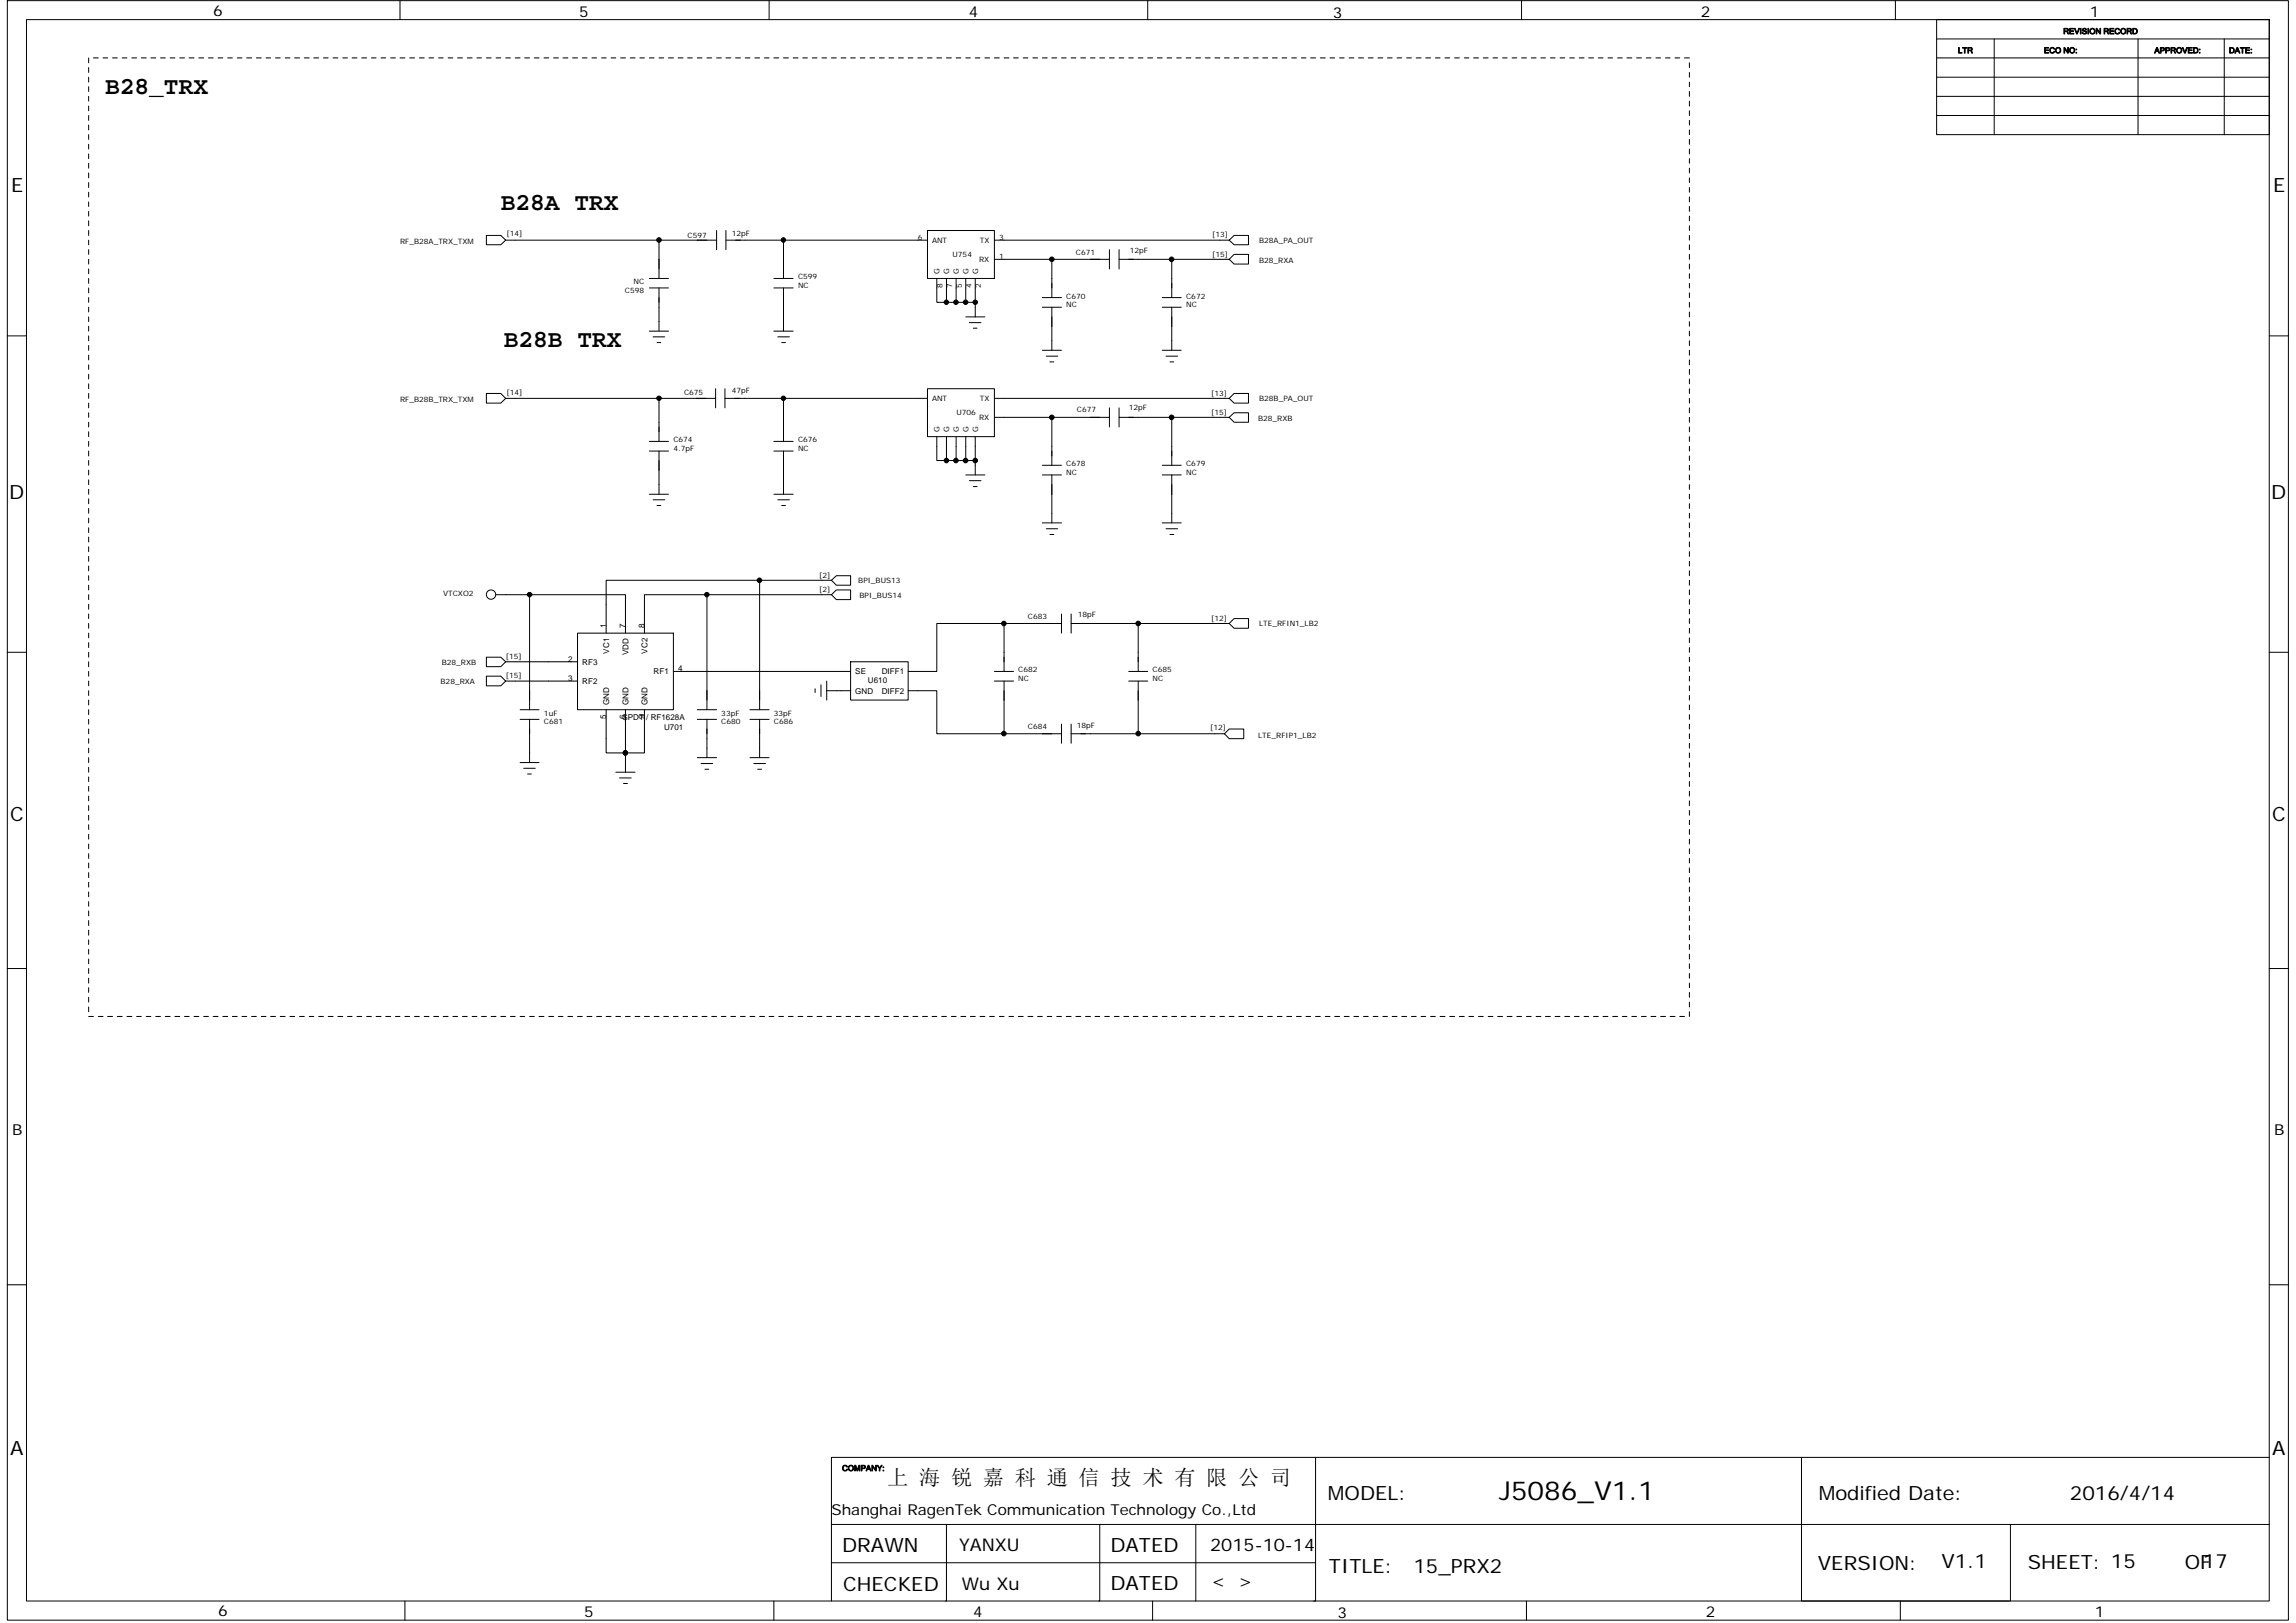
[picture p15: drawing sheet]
<svg xmlns="http://www.w3.org/2000/svg" width="297mm" height="210mm" viewBox="0 0 297 210" stroke-linecap="round" stroke-linejoin="round" font-family="sans-serif">
<defs><g id="words">
<text font-size="3.4" x="193.9" y="194.1">J5086_V1.1</text>
<g font-size="3.2">
<text x="13.6" y="12.2">B28_TRX</text>
<text x="64.8" y="27.2">B28A TRX</text>
<text x="65.2" y="44.8">B28B TRX</text>
</g>
<text font-size="2.8" x="114.8" y="192.2">上 海 锐 嘉 科 通 信 技 术 有 限 公 司</text>
<g font-size="2.5">
<text x="1.4" y="24.9">E</text>
<text x="294.1" y="24.9">E</text>
<text x="1.2" y="64.5">D</text>
<text x="293.8" y="64.5">D</text>
<text x="1.3" y="106.2">C</text>
<text x="294" y="106.2">C</text>
<text x="1.3" y="188.3">A</text>
<text x="294" y="188.3">A</text>
<text x="171.8" y="194">MODEL:</text>
<text x="235.3" y="194">Modified Date:</text>
<text x="267.8" y="194">2016/4/14</text>
<text x="108.9" y="200.9">DRAWN</text>
<text x="143.7" y="200.9">DATED</text>
<text x="171.9" y="203.6">TITLE:</text>
<text x="182.9" y="203.6">15_PRX2</text>
<text x="235.2" y="203.2">VERSION:</text>
<text x="251.2" y="202.9">V1.1</text>
<text x="262.3" y="203.1">SHEET: 15</text>
<text x="282.7" y="203.1">OF17</text>
<text x="109.1" y="205.8">CHECKED</text>
<text x="143.7" y="205.7">DATED</text>
</g>
<g font-size="2.3">
<text x="124.1" y="200.7">YANXU</text>
<text x="156.6" y="200.7">2015-10-14</text>
<text x="124.4" y="205.7">Wu Xu</text>
<text x="156.7" y="205.3">&lt;</text>
<text x="160.2" y="205.3">&gt;</text>
</g>
<g font-size="2">
<text x="27.6" y="2.1">6</text>
<text x="74.9" y="2.2">5</text>
<text x="125.3" y="2.2">4</text>
<text x="172.4" y="2.3">3</text>
<text x="220" y="2.2">2</text>
<text x="270.4" y="2.2">1</text>
<text x="1.6" y="146.9">B</text>
<text x="294.2" y="146.9">B</text>
<text x="107.6" y="196">Shanghai RagenTek Communication Technology Co.,Ltd</text>
<text x="28.2" y="209.1">6</text>
<text x="75.6" y="209.2">5</text>
<text x="125.9" y="209.2">4</text>
<text x="173.1" y="209.4">3</text>
<text x="220.7" y="209.2">2</text>
<text x="271" y="209.2">1</text>
</g>
<g font-size="1">
<text x="266.9" y="4.4">REVISION RECORD</text>
<text x="253.3" y="6.9">LTR</text>
<text x="264.4" y="6.9">ECO NO:</text>
<text x="278.7" y="6.9">APPROVED:</text>
<text x="288.4" y="6.9">DATE:</text>
<text x="51.7" y="31.6">RF_B28A_TRX_TXM</text>
<text x="65.5" y="30.6">[14]</text>
<text x="89" y="30.8">C597</text>
<text x="94.7" y="30.6">12pF</text>
<text x="118.7" y="31.1">6</text>
<text x="120.6" y="31.4">ANT</text>
<text x="121.6" y="35.4" transform="rotate(-90 121.6 35.4)">G</text>
<text x="122.8" y="35.4" transform="rotate(-90 122.8 35.4)">G</text>
<text x="123.2" y="33.3">U754</text>
<text x="124.1" y="35.4" transform="rotate(-90 124.1 35.4)">G</text>
<text x="125.3" y="35.4" transform="rotate(-90 125.3 35.4)">G</text>
<text x="126.5" y="35.4" transform="rotate(-90 126.5 35.4)">G</text>
<text x="126.7" y="33.9">RX</text>
<text x="126.8" y="31.4">TX</text>
<text x="129.3" y="33.5">1</text>
<text x="129.3" y="31.1">3</text>
<text x="139.2" y="33">C671</text>
<text x="146.2" y="32.8">12pF</text>
<text x="156.8" y="33.3">[15]</text>
<text x="156.8" y="30.7">[13]</text>
<text x="162.9" y="34">B28_RXA</text>
<text x="162.9" y="31.5">B28A_PA_OUT</text>
<text x="80.9" y="37.9">C598</text>
<text x="82" y="36.8">NC</text>
<text x="103.2" y="36.2">C599</text>
<text x="103.2" y="37.3">NC</text>
<text x="121.9" y="37.3" transform="rotate(-90 121.9 37.3)">8</text>
<text x="123.2" y="37.3" transform="rotate(-90 123.2 37.3)">7</text>
<text x="124.4" y="37.3" transform="rotate(-90 124.4 37.3)">5</text>
<text x="125.7" y="37.3" transform="rotate(-90 125.7 37.3)">4</text>
<text x="126.9" y="37.3" transform="rotate(-90 126.9 37.3)">2</text>
<text x="137.9" y="38.6">C670</text>
<text x="137.9" y="39.8">NC</text>
<text x="153.5" y="38.6">C672</text>
<text x="153.5" y="39.8">NC</text>
<text x="51.7" y="52">RF_B28B_TRX_TXM</text>
<text x="65.5" y="51.2">[14]</text>
<text x="88.5" y="51.2">C675</text>
<text x="94.7" y="50.9">47pF</text>
<text x="120.6" y="51.9">ANT</text>
<text x="123.7" y="53.7">U706</text>
<text x="126.8" y="51.9">TX</text>
<text x="139.3" y="53.3">C677</text>
<text x="146" y="53">12pF</text>
<text x="156.7" y="53.7">[15]</text>
<text x="156.7" y="51.3">[13]</text>
<text x="162.9" y="51.9">B28B_PA_OUT</text>
<text x="87.1" y="57.2">C674</text>
<text x="87.1" y="58.4">4.7pF</text>
<text x="103.2" y="57.2">C676</text>
<text x="103.2" y="58.4">NC</text>
<text x="121.6" y="55.9" transform="rotate(-90 121.6 55.9)">G</text>
<text x="122.8" y="55.9" transform="rotate(-90 122.8 55.9)">G</text>
<text x="124.1" y="55.9" transform="rotate(-90 124.1 55.9)">G</text>
<text x="125.3" y="55.9" transform="rotate(-90 125.3 55.9)">G</text>
<text x="126.5" y="55.9" transform="rotate(-90 126.5 55.9)">G</text>
<text x="126.7" y="54.4">RX</text>
<text x="162.8" y="54.5">B28_RXB</text>
<text x="137.9" y="60.3">C678</text>
<text x="137.9" y="61.4">NC</text>
<text x="153.5" y="60.3">C679</text>
<text x="153.5" y="61.4">NC</text>
<text x="57.3" y="77.1">VTCXO2</text>
<text x="106" y="76.6">[2]</text>
<text x="106" y="74.8">[2]</text>
<text x="111" y="75.5">BPI_BUS13</text>
<text x="111.2" y="77.3">BPI_BUS14</text>
<text x="78.4" y="81.3" transform="rotate(-90 78.4 81.3)">1</text>
<text x="80.9" y="81.3" transform="rotate(-90 80.9 81.3)">7</text>
<text x="83.4" y="81.3" transform="rotate(-90 83.4 81.3)">8</text>
<text x="133" y="80">C683</text>
<text x="139.4" y="79.8">18pF</text>
<text x="156.7" y="80.3">[12]</text>
<text x="162.9" y="81">LTE_RFIN1_LB2</text>
<text x="57" y="88.5">B28_RXA</text>
<text x="57.1" y="86">B28_RXB</text>
<text x="65.4" y="85.2">[15]</text>
<text x="65.4" y="87.7">[15]</text>
<text x="73.5" y="88.1">3</text>
<text x="73.5" y="85.6">2</text>
<text x="75.3" y="88.5">RF2</text>
<text x="75.3" y="86">RF3</text>
<text x="78.8" y="84.6" transform="rotate(-90 78.8 84.6)">VC1</text>
<text x="81.3" y="84.8" transform="rotate(-90 81.3 84.8)">VDD</text>
<text x="83.8" y="84.6" transform="rotate(-90 83.8 84.6)">VC2</text>
<text x="84.6" y="87.2">RF1</text>
<text x="87.7" y="86.9">4</text>
<text x="110.7" y="89.7">GND</text>
<text x="110.7" y="87.2">SE</text>
<text x="112.3" y="88.3">U610</text>
<text x="114.1" y="87.2">DIFF1</text>
<text x="114.1" y="89.7">DIFF2</text>
<text x="131.7" y="87">C682</text>
<text x="131.7" y="88.1">NC</text>
<text x="149.1" y="87">C685</text>
<text x="149.1" y="88.1">NC</text>
<text x="70.4" y="93.7">C681</text>
<text x="70.4" y="92.6">1uF</text>
<text x="78.4" y="93" transform="rotate(-90 78.4 93)">5</text>
<text x="78.8" y="91.2" transform="rotate(-90 78.8 91.2)">GND</text>
<text x="80.5" y="93.2">SPDT / RF1628A</text>
<text x="80.9" y="93" transform="rotate(-90 80.9 93)">6</text>
<text x="81.3" y="91.2" transform="rotate(-90 81.3 91.2)">GND</text>
<text x="83.4" y="93" transform="rotate(-90 83.4 93)">9</text>
<text x="83.8" y="91.2" transform="rotate(-90 83.8 91.2)">GND</text>
<text x="85.9" y="94.4">U701</text>
<text x="93.3" y="93.7">C680</text>
<text x="93.3" y="92.6">33pF</text>
<text x="100.1" y="93.7">C686</text>
<text x="100.1" y="92.6">33pF</text>
<text x="133" y="94.3">C684</text>
<text x="139.3" y="94.2">18pF</text>
<text x="156.6" y="94.4">[12]</text>
<text x="162.8" y="95.4">LTE_RFIP1_LB2</text>
<text x="108.9" y="190.3">COMPANY:</text>
</g>
</g></defs>
<g fill="none" stroke="#000" stroke-width=".13">
<path d="M.9 .1h295.2v209.5h-295.2zM3.4 2.5h290.2v204.6h-290.2zM11.5 7.5v.6M11.5 8.7v.7M11.5 10v.6M11.5 11.2v.6M11.5 12.5v.6M11.5 13.7v.6M11.5 14.9v.7M11.5 16.2v.6M11.5 17.4v.6M11.5 18.7v.6"/>
<path d="M11.5 19.9v.6M12.1 7.5h.6M13.3 7.5h.6M14.6 7.5h.6M15.8 7.5h.6M17.1 7.5h.6M18.3 7.5h.6M19.5 7.5h.6M20.8 7.5h.6M22 7.5h.6M23.3 7.5h.6M24.5 7.5h.6"/>
<path d="M25.7 7.5h.6M27 7.5h.6M28.2 7.5h.6M29.5 7.5h.6M30.7 7.5h.6M31.9 7.5h.7M33.2 7.5h.6M34.4 7.5h.6M35.6 7.5h.7M36.9 7.5h.6M38.1 7.5h.7M39.4 7.5h.6"/>
<path d="M40.6 7.5h.6M41.8 7.5h.7M43.1 7.5h.6M44.3 7.5h.7M45.5 7.5h.7M46.8 7.5h.6M48 7.5h.7M49.3 7.5h.6M50.5 7.5h.7M51.7 7.5h.7M51.7 .1v2.4M53 7.5h.6"/>
<path d="M54.2 7.5h.7M55.5 7.5h.6M56.7 7.5h.6M58 7.5h.6M59.2 7.5h.6M60.4 7.5h.7M61.7 7.5h.6M62.9 7.5h.6M64.2 7.5h.6M65.4 7.5h.6M66.7 7.5h.6M67.9 7.5h.6"/>
<path d="M69.1 7.5h.6M70.4 7.5h.6M71.6 7.5h.6M72.8 7.5h.7M74.1 7.5h.6M75.3 7.5h.6M76.6 7.5h.6M77.8 7.5h.6M79.1 7.5h.6M80.3 7.5h.6M81.5 7.5h.7M82.8 7.5h.6"/>
<path d="M84 7.5h.6M85.3 7.5h.6M86.5 7.5h.6M87.7 7.5h.7M89 7.5h.6M90.2 7.5h.6M91.5 7.5h.6M92.7 7.5h.6M93.9 7.5h.6M95.2 7.5h.6M96.4 7.5h.6M97.7 7.5h.6"/>
<path d="M98.9 7.5h.6M99.5 .1v2.4M100.1 7.5h.6M101.4 7.5h.6M102.6 7.5h.6M103.9 7.5h.6M105.1 7.5h.6M106.3 7.5h.7M107.6 7.5h.6M108.8 7.5h.6M110 7.5h.7M111.3 7.5h.6"/>
<path d="M112.5 7.5h.7M113.8 7.5h.6M115 7.5h.6M116.2 7.5h.7M117.5 7.5h.6M118.7 7.5h.7M120 7.5h.6M121.2 7.5h.6M122.4 7.5h.7M123.7 7.5h.6M124.9 7.5h.6M126.2 7.5h.6"/>
<path d="M127.4 7.5h.6M128.6 7.5h.7M129.9 7.5h.6M131.1 7.5h.6M132.4 7.5h.6M133.6 7.5h.6M134.8 7.5h.7M136.1 7.5h.6M137.3 7.5h.6M138.6 7.5h.6M139.8 7.5h.6M141.1 7.5h.6"/>
<path d="M142.3 7.5h.6M143.5 7.5h.7M144.8 7.5h.6M146 7.5h.6M147.3 7.5h.6M148.5 7.5h.6M148.5 .1v2.4M149.7 7.5h.7M151 7.5h.6M152.2 7.5h.6M153.5 7.5h.6M154.7 7.5h.6"/>
<path d="M155.9 7.5h.7M157.2 7.5h.6M158.4 7.5h.6M159.7 7.5h.6M160.9 7.5h.6M162.1 7.5h.7M163.4 7.5h.6M164.6 7.5h.6M165.9 7.5h.6M167.1 7.5h.6M168.4 7.5h.5M169.6 7.5h.6"/>
<path d="M170.8 7.5h.6M172.1 7.5h.6M173.3 7.5h.6M174.5 7.5h.7M175.8 7.5h.6M177 7.5h.6M178.3 7.5h.6M179.5 7.5h.6M180.7 7.5h.7M182 7.5h.6M183.2 7.5h.7M184.4 7.5h.7"/>
<path d="M185.7 7.5h.6M186.9 7.5h.7M188.2 7.5h.6M189.4 7.5h.6M190.6 7.5h.7M191.9 7.5h.6M193.1 7.5h.7M194.4 7.5h.6M195.6 7.5h.6M196.8 .1v2.4M196.8 7.5h.7M198.1 7.5h.6"/>
<path d="M199.3 7.5h.6M200.6 7.5h.6M201.8 7.5h.6M203.1 7.5h.6M204.3 7.5h.6M205.5 7.5h.7M206.8 7.5h.6M208 7.5h.6M209.3 7.5h.6M210.5 7.5h.6M211.7 7.5h.7M213 7.5h.6"/>
<path d="M214.2 7.5h.6M215.5 7.5h.6M216.7 7.5h.6M217.9 7.5h.7M218.6 8.1v.6M218.6 9.4v.6M218.6 10.6v.6M218.6 11.8v.7M218.6 13.1v.6M218.6 14.3v.6M218.6 15.6v.6M218.6 16.8v.6"/>
<path d="M218.6 18v.7M218.6 19.3v.6M245.2 .1v2.4M250.5 2.5h43.1v14.9h-43.1zM250.5 12.5h43.1M250.5 14.9h43.1M250.5 10h43.1M250.5 7.5h43.1M250.5 5h43.1M258 5v12.4M276.6 5v12.4M287.8 5v12.4"/>
<path d="M11.5 21.1v.7M11.5 22.4v.6M11.5 23.6v.7M11.5 24.9v.6M11.5 26.1v.6M11.5 27.3v.7M11.5 28.6v.6M11.5 29.8v.7M11.5 31.1v.6M11.5 32.3v.6M11.5 33.5v.7M11.5 34.8v.6"/>
<path d="M11.5 36v.7M11.5 37.3v.6M11.5 38.5v.6M11.5 39.8v.6M65.4 31.1l-.6 .6h-1.9v-1.2h1.9l.6 .6h19.9v4.9M84 37.3h2.5M84 36h2.5M85.3 31.1h7.4M85.3 37.3v5.5M92.7 29.8v2.5M93.9 31.1h7.5M93.9 29.8v2.5"/>
<path d="M100.1 37.3h2.5M100.1 36h2.5M101.4 37.3v5.5M120 31.1h-18.6v4.9M120 29.8h8.6v6.2h-8.6zM121.2 36v3.1h1.2M122.4 36v3.1h1.3M123.7 36v3.1h1.2M124.9 36v3.1h1.3M126.2 36v5M128.6 31.1h30.4l.7-.6h1.8v1.2h-1.8l-.7-.6M128.6 33.5h7.5"/>
<path d="M134.8 38.5h2.5M134.8 39.8h2.5M136.1 39.8v5.5M143.5 32.3v2.5M143.5 33.5h-7.4v5M144.8 33.5h14.2l.7-.6h1.8v1.3h-1.8l-.7-.7M144.8 32.3v2.5M150.4 38.5h2.4M150.4 39.8h2.4M151.6 33.5v5M151.6 39.8v5.5M218.6 20.5v.6"/>
<path d="M218.6 21.8v.6M218.6 23v.6M218.6 24.3v.6M218.6 25.5v.6M218.6 26.7v.6M218.6 28v.6M218.6 29.2v.6M218.6 30.5v.6M218.6 31.7v.6M218.6 32.9v.6M218.6 34.2v.6M218.6 35.4v.6"/>
<path d="M218.6 36.7v.6M218.6 37.9v.6M218.6 39.1v.7M.9 43.5h2.5M11.5 41v.6M11.5 42.2v.6M11.5 43.5v.6M11.5 44.7v.6M11.5 46v.6M11.5 47.2v.6M11.5 48.4v.6M11.5 49.7v.6"/>
<path d="M11.5 50.9v.6M11.5 52.2v.6M11.5 53.4v.6M11.5 54.6v.6M11.5 55.9v.6M11.5 57.1v.6M11.5 58.4v.6M11.5 59.6v.6M65.4 51.5l-.6 .7h-1.9v-1.3h1.9l.6 .6h19.9v5.6M84 57.1h2.5M84 58.4h2.5M84 42.8h2.5"/>
<path d="M84.5 43.6h1.5M85 44.3h.5M85.3 51.5h7.3M85.3 58.4v5.5M92.6 50.3v2.5M93.8 50.3v2.5M100.1 57.1h2.5M100.1 58.4h2.5M100.1 42.8h2.5M100.6 43.6h1.5M101.1 44.3h.5M101.4 51.5v5.6"/>
<path d="M101.4 58.4v5.5M120 51.5h-26.2M120 50.3h8.6v6.2h-8.6zM121.2 56.5v3.1h1.2M122.4 56.5v3.1h1.3M123.7 56.5v3.1h1.2M124.9 56.5v3.1h1.3M124.9 41h2.5M125.4 41.7h1.5M125.9 42.5h.5M126.2 56.5v4.9M128.6 51.5h30.4l.7-.6h1.8v1.3h-1.8l-.7-.7"/>
<path d="M128.6 54h14.9M134.8 45.3h2.5M135.4 46.1h1.4M135.8 46.8h.5M136.1 54v6.2M143.5 52.8v2.4M144.8 54h14.2l.7-.6h1.8v1.2h-1.8l-.7-.6M144.8 52.8v2.4M150.4 45.3h2.4M150.9 46.1h1.5M151.4 46.8h.4M151.6 54v6.2"/>
<path d="M218.6 40.4v.6M218.6 41.6v.6M218.6 42.8v.7M218.6 44.1v.6M218.6 45.3v.7M218.6 46.6v.6M218.6 47.8v.6M218.6 49v.7M218.6 50.3v.6M218.6 51.5v.7M218.6 52.8v.6M218.6 54v.6"/>
<path d="M218.6 55.2v.7M218.6 56.5v.6M218.6 57.7v.7M218.6 59v.6M293.6 43.5h2.5M11.5 60.8v.6M11.5 62.1v.6M11.5 63.3v.6M11.5 64.5v.7M11.5 65.8v.6M11.5 67v.6M11.5 68.3v.6"/>
<path d="M11.5 69.5v.6M11.5 70.7v.7M11.5 72v.6M11.5 73.2v.7M11.5 74.5v.6M11.5 75.7v.6M11.5 76.9v.7M11.5 78.2v.6M11.5 79.4v.6M64.2 76.9h4.3v14.9M68.5 76.9h12.4v5M84 63.9h2.5"/>
<path d="M84.5 64.7h1.5M85 65.4h.5M91.5 76.9h-8.1v5M91.5 76.9v14.9M98.3 75.1h-19.9v6.8M100.1 63.9h2.5M100.6 64.7h1.5M101.1 65.4h.5M107.6 76.9l.6 .7h1.8v-1.3h-1.8l-.6 .6h-16.1M107.6 75.1l.6 .6h1.8v-1.2h-1.8l-.6 .6h-9.3v16.7M124.9 61.4h2.5M125.4 62.2h1.5"/>
<path d="M125.9 62.9h.5M134.8 60.2h2.5M134.8 61.4h2.5M134.8 67.6h2.5M135.4 68.4h1.4M135.8 69.2h.5M136.1 61.4v6.2M137.3 79.4v2.5M138.6 79.4v2.5M150.4 60.2h2.4M150.4 61.4h2.4M150.4 67.6h2.4"/>
<path d="M150.9 68.4h1.5M151.4 69.2h.4M151.6 61.4v6.2M218.6 60.2v.6M218.6 61.4v.7M218.6 62.7v.6M218.6 63.9v.6M218.6 65.2v.6M218.6 66.4v.6M218.6 67.6v.7M218.6 68.9v.6M218.6 70.1v.6"/>
<path d="M218.6 71.4v.6M218.6 72.6v.6M218.6 73.9v.6M218.6 75.1v.6M218.6 76.3v.6M218.6 77.6v.6M218.6 78.8v.6M.9 84.4h2.5M11.5 80.7v.6M11.5 81.9v.6M11.5 83.1v.7M11.5 84.4v.6"/>
<path d="M11.5 85.6v.7M11.5 86.9v.6M11.5 88.1v.6M11.5 89.4v.6M11.5 90.6v.6M11.5 91.8v.7M11.5 93.1v.6M11.5 94.3v.6M11.5 95.6v.6M11.5 96.8v.6M11.5 98v.7M11.5 99.3v.6"/>
<path d="M65.4 85.6l-.6 .7h-1.9v-1.3h1.9l.6 .6h9.3M65.4 88.1l-.6 .6h-1.9v-1.2h1.9l.6 .6h9.3M67.3 93.1h2.4M67.3 91.8h2.4M67.3 98.7h2.4M67.8 99.4h1.5M68.5 93.1v5.6M74.7 81.9h12.4v9.9h-12.4zM78.4 91.8v5.6h2.5M79.7 99.9h2.5M80.9 91.8v5.6M80.9 97.4v2.5"/>
<path d="M83.4 91.8v5.6h-2.5M90.2 93.1h2.5M90.2 91.8h2.5M90.2 98h2.5M90.7 98.8h1.5M91.2 99.5h.5M91.5 93.1v4.9M97 93.1h2.5M97 91.8h2.5M97 98h2.5M97.5 98.8h1.5M98 99.5h.5"/>
<path d="M98.3 93.1v4.9M105.4 89.1v.5M106.2 88.6v1.5M107 88.1v2.5M110 86.9h-22.9M110 89.4h-3M110 85.6h7.5v5h-7.5zM117.5 89.4h3.7v5.5h8.7M128.6 86.9h2.5M128.6 88.1h2.5M129.9 80.7h-8.7v6.2h-3.7M129.9 88.1v6.8h7.4"/>
<path d="M137.3 80.7h-7.4v6.2M137.3 93.7v2.5M138.6 80.7h8.7M138.6 93.7v2.5M138.6 94.9h8.7M146 86.9h2.5M146 88.1h2.5M147.3 88.1v6.8h11.1l.6-.6h1.9v1.3h-1.9l-.6-.7M159 80.7l.7 .6h1.8v-1.3h-1.8l-.7 .7h-11.7v6.2M218.6 80v.7M218.6 81.3v.6M218.6 82.5v.6"/>
<path d="M218.6 83.8v.6M218.6 85v.6M218.6 86.3v.6M218.6 87.5v.6M218.6 88.7v.7M218.6 90v.6M218.6 91.2v.6M218.6 92.5v.6M218.6 93.7v.6M218.6 94.9v.7M218.6 96.2v.6M218.6 97.4v.6"/>
<path d="M218.6 98.7v.6M218.6 99.9v.6M293.6 84.4h2.5M11.5 100.5v.6M11.5 101.7v.7M11.5 103v.6M11.5 104.2v.7M11.5 105.5v.6M11.5 106.7v.6M11.5 107.9v.7M11.5 109.2v.6M11.5 110.4v.7"/>
<path d="M11.5 111.7v.6M11.5 112.9v.6M11.5 114.2v.6M11.5 115.4v.6M11.5 116.6v.6M11.5 117.9v.6M11.5 119.1v.6M68.3 100.1h.4M80.2 100.6h1.5M80.7 101.4h.5M218.6 101.1v.6M218.6 102.4v.6"/>
<path d="M218.6 103.6v.6M218.6 104.9v.6M218.6 106.1v.6M218.6 107.3v.6M218.6 108.6v.6M218.6 109.8v.6M218.6 111.1v.6M218.6 112.3v.6M218.6 113.5v.7M218.6 114.8v.6M218.6 116v.6M218.6 117.2v.7"/>
<path d="M218.6 118.5v.6M218.6 119.7v.7M.9 125.3h2.5M11.5 120.4v.6M11.5 121.6v.6M11.5 122.8v.6M11.5 124.1v.6M11.5 125.3v.6M11.5 126.6v.6M11.5 127.8v.6M11.5 129v.6M11.5 130.3v.6"/>
<path d="M11.5 131.5h.6M12.7 131.5h.6M13.9 131.5h.7M15.2 131.5h.6M16.4 131.5h.7M17.7 131.5h.6M18.9 131.5h.6M20.1 131.5h.7M21.4 131.5h.6M22.6 131.5h.7M23.9 131.5h.6M25.1 131.5h.6"/>
<path d="M26.3 131.5h.7M27.6 131.5h.6M28.8 131.5h.7M30.1 131.5h.6M31.3 131.5h.6M32.6 131.5h.6M33.8 131.5h.6M35 131.5h.6M36.3 131.5h.6M37.5 131.5h.6M38.8 131.5h.6M40 131.5h.6"/>
<path d="M41.2 131.5h.6M42.5 131.5h.6M43.7 131.5h.6M45 131.5h.5M46.2 131.5h.6M47.4 131.5h.6M48.7 131.5h.6M49.9 131.5h.6M51.2 131.5h.5M52.4 131.5h.6M53.6 131.5h.6M54.9 131.5h.6"/>
<path d="M56.1 131.5h.6M57.3 131.5h.7M58.6 131.5h.6M59.8 131.5h.6M61.1 131.5h.6M62.3 131.5h.6M63.5 131.5h.7M64.8 131.5h.6M66 131.5h.7M67.3 131.5h.6M68.5 131.5h.6M69.7 131.5h.7"/>
<path d="M71 131.5h.6M72.2 131.5h.6M73.5 131.5h.6M74.7 131.5h.6M75.9 131.5h.7M77.2 131.5h.6M78.4 131.5h.7M79.7 131.5h.6M80.9 131.5h.6M82.2 131.5h.6M83.4 131.5h.6M84.6 131.5h.7"/>
<path d="M85.9 131.5h.6M87.1 131.5h.6M88.4 131.5h.6M89.6 131.5h.6M90.8 131.5h.7M92.1 131.5h.6M93.3 131.5h.6M94.5 131.5h.7M95.8 131.5h.6M97 131.5h.7M98.3 131.5h.6M99.5 131.5h.6"/>
<path d="M100.8 131.5h.6M102 131.5h.6M103.2 131.5h.7M104.5 131.5h.6M105.7 131.5h.6M107 131.5h.6M108.2 131.5h.6M109.4 131.5h.6M110.7 131.5h.6M111.9 131.5h.6M113.2 131.5h.6M114.4 131.5h.6"/>
<path d="M115.6 131.5h.6M116.9 131.5h.6M118.1 131.5h.6M119.4 131.5h.6M120.6 131.5h.6M121.8 131.5h.6M123.1 131.5h.6M124.3 131.5h.6M125.5 131.5h.7M126.8 131.5h.6M128 131.5h.6M129.3 131.5h.6"/>
<path d="M130.5 131.5h.6M131.7 131.5h.7M133 131.5h.6M134.2 131.5h.6M135.5 131.5h.6M136.7 131.5h.6M137.9 131.5h.7M139.2 131.5h.6M140.4 131.5h.7M141.7 131.5h.6M142.9 131.5h.6M144.2 131.5h.6"/>
<path d="M145.4 131.5h.6M146.6 131.5h.7M147.9 131.5h.6M149.1 131.5h.6M150.4 131.5h.6M151.6 131.5h.6M152.8 131.5h.7M154.1 131.5h.6M155.3 131.5h.6M156.6 131.5h.6M157.8 131.5h.6M159 131.5h.7"/>
<path d="M160.3 131.5h.6M161.5 131.5h.6M162.8 131.5h.6M164 131.5h.6M165.2 131.5h.7M166.5 131.5h.6M167.7 131.5h.7M168.9 131.5h.7M170.2 131.5h.6M171.4 131.5h.7M172.7 131.5h.6M173.9 131.5h.6"/>
<path d="M175.2 131.5h.6M176.4 131.5h.6M177.6 131.5h.7M178.9 131.5h.6M180.1 131.5h.6M181.4 131.5h.6M182.6 131.5h.6M183.9 131.5h.5M185.1 131.5h.6M186.3 131.5h.6M187.6 131.5h.6M188.8 131.5h.6"/>
<path d="M190 131.5h.6M191.3 131.5h.6M192.5 131.5h.6M193.8 131.5h.6M195 131.5h.6M196.2 131.5h.6M197.5 131.5h.6M198.7 131.5h.6M199.9 131.5h.7M201.2 131.5h.6M202.4 131.5h.7M203.7 131.5h.6"/>
<path d="M204.9 131.5h.6M206.2 131.5h.6M207.4 131.5h.6M208.6 131.5h.7M209.9 131.5h.6M211.1 131.5h.6M212.4 131.5h.6M213.6 131.5h.6M214.8 131.5h.7M216.1 131.5h.6M217.3 131.5h.6M218.6 121v.6"/>
<path d="M218.6 122.2v.6M218.6 123.4v.7M218.6 124.7v.6M218.6 125.9v.7M218.6 127.2v.6M218.6 128.4v.6M218.6 129.6v.7M218.6 130.9v.6M293.6 125.3h2.5M.9 166.2h2.5M293.6 166.2h2.5M107.6 197.2h186"/>
<path d="M122.4 197.2v9.9h-.1M142.3 197.2v9.9h-.1M154.7 197.2v9.9M170.2 188.6v18.5h-.3M233.1 188.6v18.5h26.9M260.1 197.2v9.9M293.6 188.6h-186v18.5M52.4 207.1v2.5M100.1 207.1v2.5M107.6 202.2h62.6M149.1 207.1v2.5M197.5 207.1v2.5"/>
<path d="M245.8 207.1v2.5"/>
<circle cx="63.5" cy="76.9" r=".61"/>
</g>
<g fill="#000" stroke="#000" stroke-width=".13">
<circle cx="85.3" cy="31" r=".3"/>
<circle cx="101.3" cy="31" r=".29"/>
<circle cx="122.4" cy="39.1" r=".29"/>
<circle cx="123.7" cy="39.1" r=".29"/>
<circle cx="124.9" cy="39.1" r=".29"/>
<circle cx="126.2" cy="39.1" r=".29"/>
<circle cx="136.1" cy="33.5" r=".3"/>
<circle cx="151.6" cy="33.5" r=".3"/>
<circle cx="85.3" cy="51.5" r=".29"/>
<circle cx="101.4" cy="51.5" r=".29"/>
<circle cx="122.4" cy="59.6" r=".29"/>
<circle cx="123.7" cy="59.6" r=".3"/>
<circle cx="124.9" cy="59.6" r=".3"/>
<circle cx="126.2" cy="59.6" r=".3"/>
<circle cx="136.1" cy="54" r=".3"/>
<circle cx="151.6" cy="54" r=".3"/>
<circle cx="68.5" cy="76.9" r=".29"/>
<circle cx="91.4" cy="76.9" r=".29"/>
<circle cx="98.3" cy="75.1" r=".3"/>
<circle cx="80.9" cy="97.4" r=".29"/>
<circle cx="129.9" cy="80.7" r=".3"/>
<circle cx="129.9" cy="94.9" r=".3"/>
<circle cx="147.3" cy="80.7" r=".3"/>
<circle cx="147.3" cy="94.9" r=".3"/>
</g>
<use href="#words"/>
</svg>
